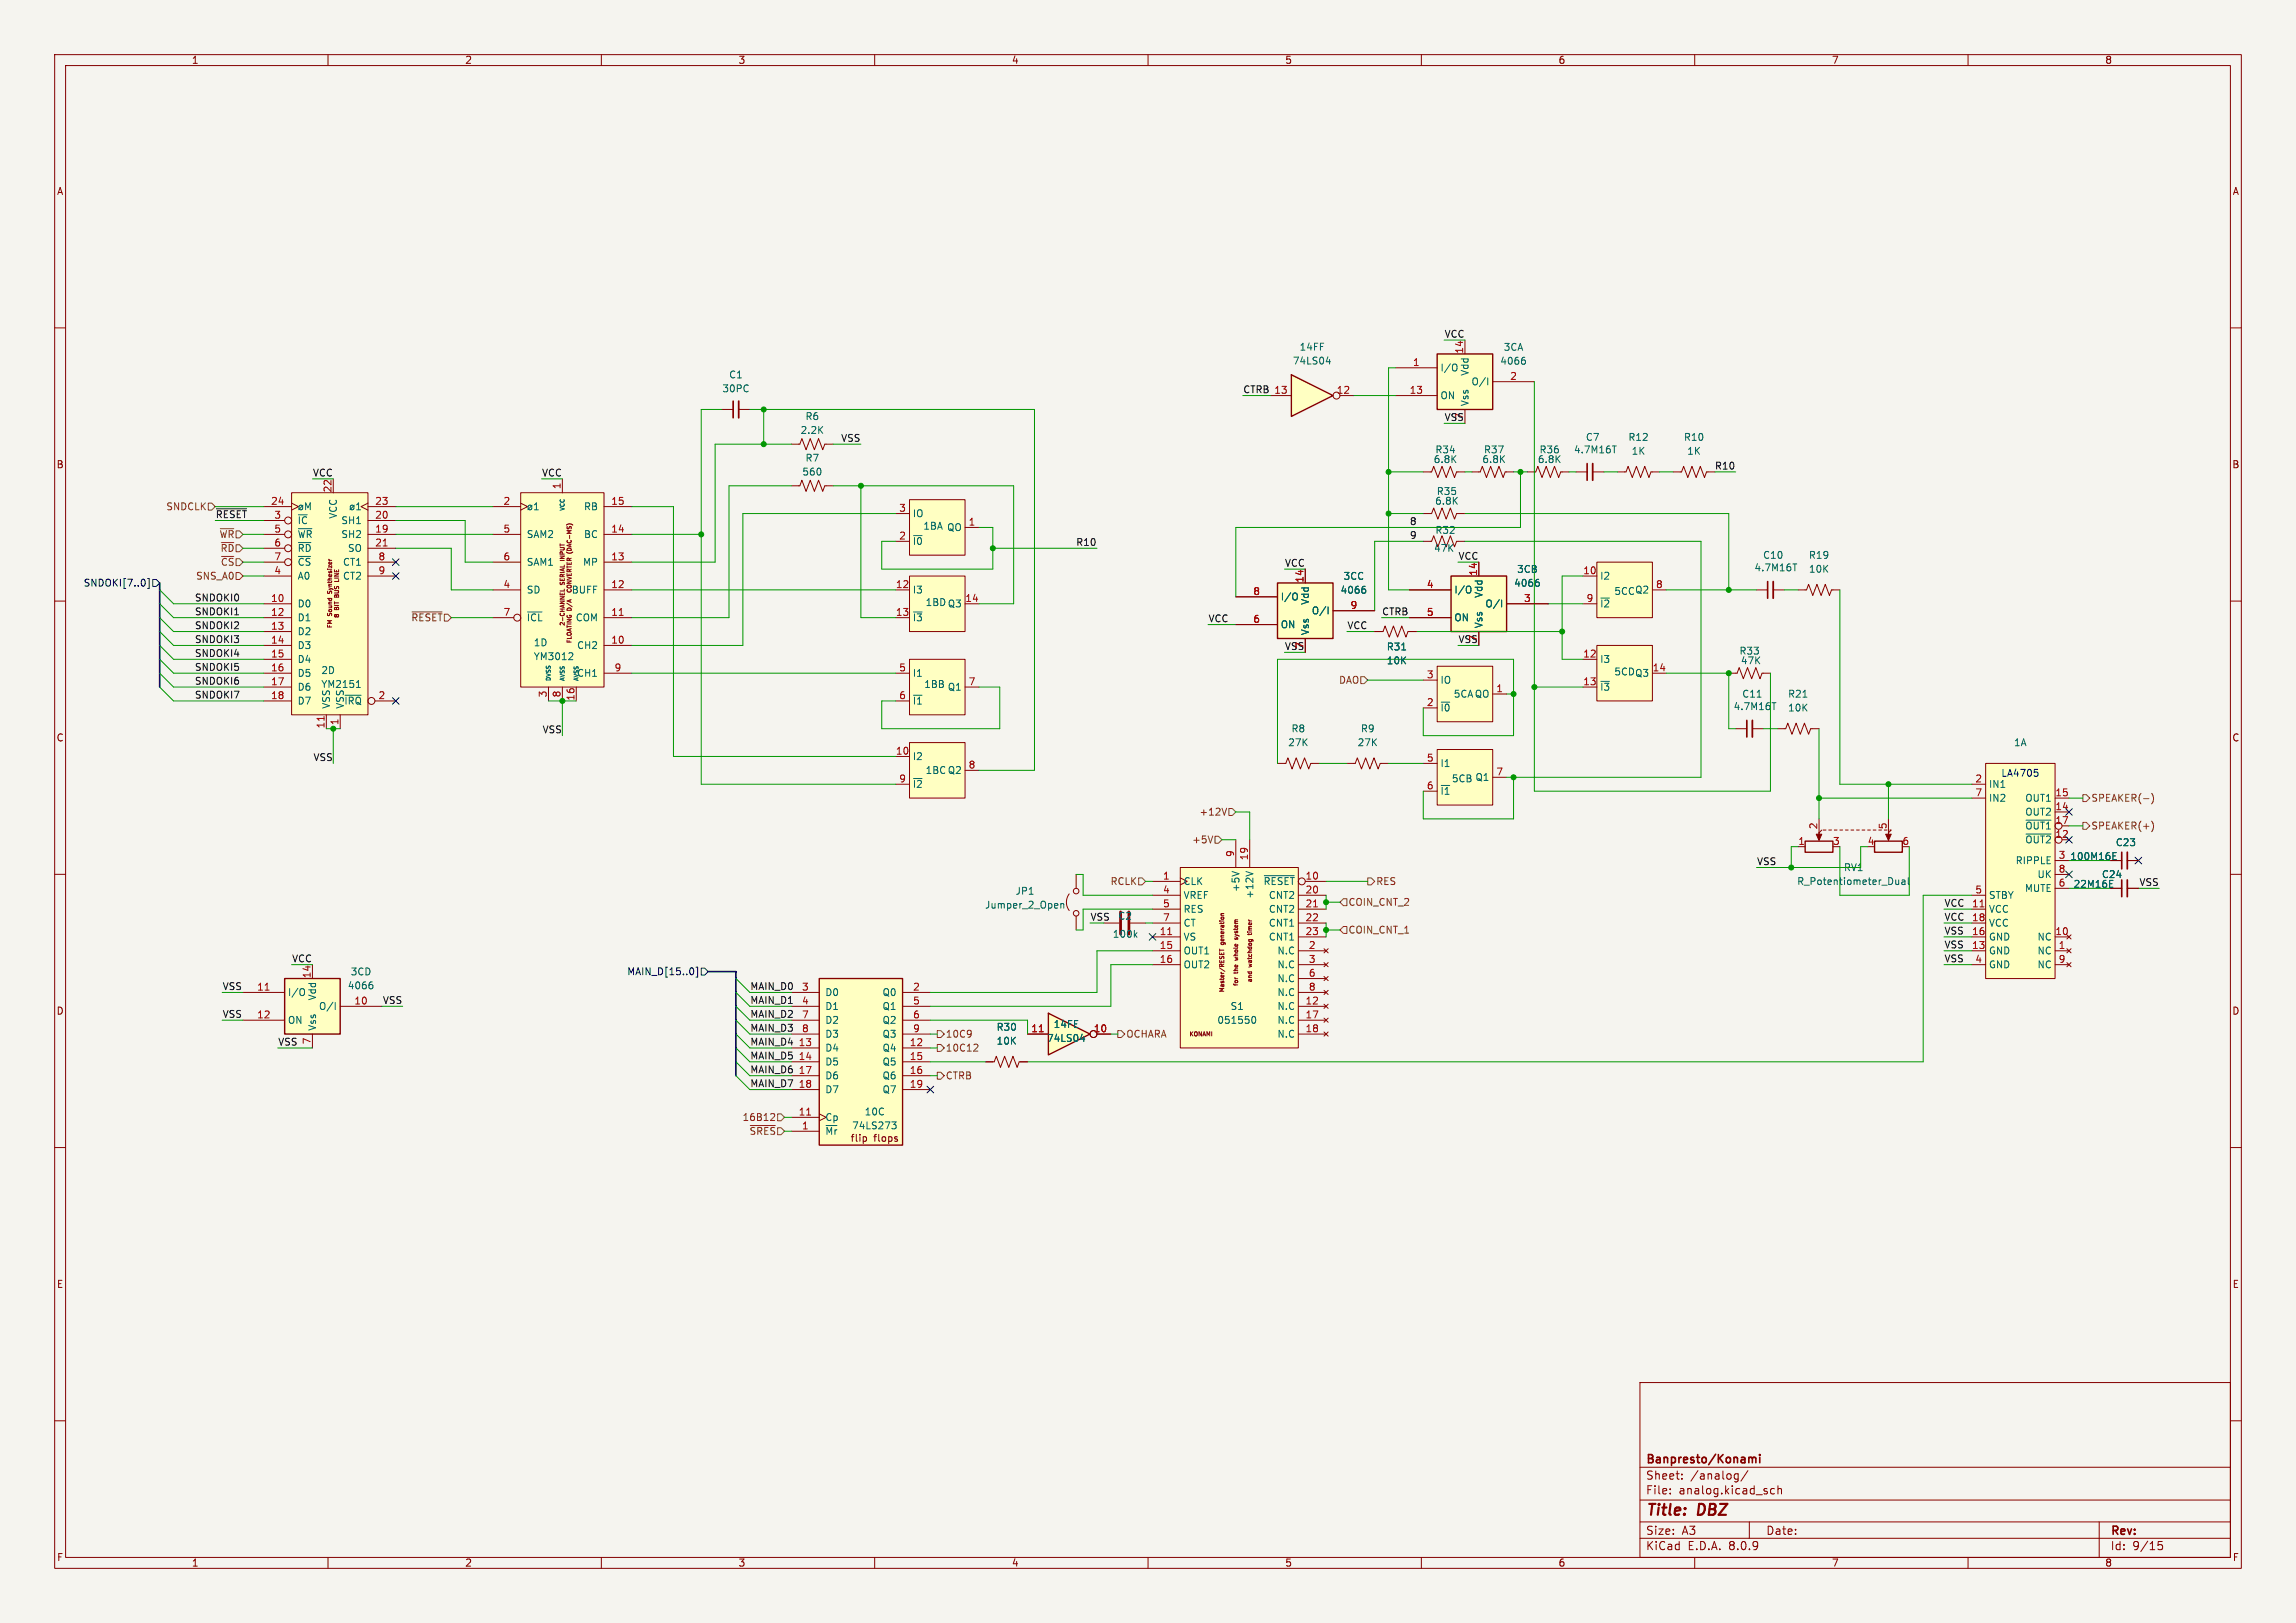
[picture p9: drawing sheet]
<svg xmlns="http://www.w3.org/2000/svg" width="420mm" height="297mm" viewBox="0 0 420 297" stroke-linecap="round" stroke-linejoin="round" font-family="sans-serif">
<defs><g id="words">
<g font-size="2.8" fill="#840000">
<text x="301" y="277.9">Title:</text>
<text x="310.6" y="277.9">DBZ</text>
</g>
<g font-size="2.1" fill="#840000">
<text x="301" y="268.2">Banpresto/Konami</text>
<text x="301" y="273.7">File:</text>
<text x="301" y="271">Sheet:</text>
<text x="307.1" y="273.7">analog.kicad_sch</text>
<text x="309.2" y="271">/analog/</text>
<text x="301" y="281.1">Size:</text>
<text x="307.6" y="281.1">A3</text>
<text x="323" y="281.1">Date:</text>
<text x="386" y="281.3">Rev:</text>
<text x="301" y="283.9">KiCad</text>
<text x="308.7" y="283.9">E.D.A.</text>
<text x="316.3" y="283.9">8.0.9</text>
<text x="386" y="283.9">Id:</text>
<text x="390.1" y="283.9">9/15</text>
</g>
<g font-size="1.8" fill="#840000">
<text x="35" y="11.9">1</text>
<text x="85" y="11.9">2</text>
<text x="135" y="11.9">3</text>
<text x="185" y="11.9">4</text>
<text x="235" y="11.9">5</text>
<text x="285" y="11.9">6</text>
<text x="335" y="11.9">7</text>
<text x="385" y="11.9">8</text>
<text x="10.3" y="35.9">A</text>
<text x="408.3" y="35.9">A</text>
<text x="10.3" y="85.9">B</text>
<text x="408.2" y="85.9">B</text>
<text x="10.3" y="135.9">C</text>
<text x="408.2" y="135.9">C</text>
<text x="10.3" y="185.9">D</text>
<text x="408.2" y="185.9">D</text>
<text x="155.5" y="209.2">flip</text>
<text x="159.8" y="209.2">flops</text>
<text x="10.3" y="235.9">E</text>
<text x="408.3" y="235.9">E</text>
<text x="10.3" y="285.9">F</text>
<text x="35" y="286.9">1</text>
<text x="85" y="286.9">2</text>
<text x="135" y="286.9">3</text>
<text x="185" y="286.9">4</text>
<text x="235" y="286.9">5</text>
<text x="285" y="286.9">6</text>
<text x="335" y="286.9">7</text>
<text x="385" y="286.9">8</text>
<text x="408.3" y="285.9">F</text>
</g>
<g font-size="1.8" fill="#006464">
<text x="237.6" y="64.4">14FF</text>
<text x="275" y="64.4">3CA</text>
<text x="132" y="72">30PC</text>
<text x="133.3" y="69.4">C1</text>
<text x="236.4" y="66.9">74LS04</text>
<text x="263.4" y="68.2">I/O</text>
<text x="268.8" y="68.9" transform="rotate(-90 268.8 68.9)">Vdd</text>
<text x="269.1" y="70.7">O/I</text>
<text x="274.3" y="66.9">4066</text>
<text x="147.2" y="77.1">R6</text>
<text x="263.4" y="73.3">ON</text>
<text x="268.8" y="74.4" transform="rotate(-90 268.8 74.4)">Vss</text>
<text x="146.3" y="79.6">2.2K</text>
<text x="262.5" y="83.2">R34</text>
<text x="271.4" y="83.2">R37</text>
<text x="281.5" y="83.2">R36</text>
<text x="287.8" y="83.2">4.7M16T</text>
<text x="290" y="80.9">C7</text>
<text x="297.8" y="80.9">R12</text>
<text x="298.4" y="83.4">1K</text>
<text x="307.9" y="80.9">R10</text>
<text x="308.5" y="83.4">1K</text>
<text x="146.7" y="87.2">560</text>
<text x="147.2" y="84.7">R7</text>
<text x="262.2" y="84.9">6.8K</text>
<text x="271.1" y="84.9">6.8K</text>
<text x="281.2" y="84.9">6.8K</text>
<text x="61.8" y="95" transform="rotate(-90 61.8 95)">VCC</text>
<text x="106.7" y="93.6">RB</text>
<text x="166.9" y="94.8">IO</text>
<text x="262.4" y="92.6">6.8K</text>
<text x="262.7" y="90.8">R35</text>
<text x="54.4" y="96.1">~{IC}</text>
<text x="54.4" y="98.7">~{WR}</text>
<text x="54.4" y="101.2">~{RD}</text>
<text x="62.3" y="98.7">SH2</text>
<text x="62.3" y="96.1">SH1</text>
<text x="63.6" y="101.2">SO</text>
<text x="96.3" y="98.7">SAM2</text>
<text x="106.7" y="98.7">BC</text>
<text x="166.9" y="99.9">~{I0}</text>
<text x="168.8" y="97.1">1BA QO</text>
<text x="262.2" y="101.2">47K</text>
<text x="262.5" y="97.9">R32</text>
<text x="54.4" y="106.3">A0</text>
<text x="54.4" y="103.7">~{CS}</text>
<text x="62.6" y="103.7">CT1</text>
<text x="62.6" y="106.3">CT2</text>
<text x="96.3" y="103.7">SAM1</text>
<text x="106.5" y="103.7">MP</text>
<text x="245.7" y="106.3">3CC</text>
<text x="276.9" y="107.6">4066</text>
<text x="277.4" y="105">3CB</text>
<text x="292.6" y="106.3">I2</text>
<text x="320.8" y="104.7">4.7M16T</text>
<text x="322.4" y="102.5">C10</text>
<text x="330.8" y="102.5">R19</text>
<text x="330.8" y="105">10K</text>
<text x="54.4" y="111.4">D0</text>
<text x="54.4" y="113.9">D1</text>
<text x="96.3" y="108.8">SD</text>
<text x="96.3" y="113.9">~{ICL}</text>
<text x="104.5" y="108.8">BUFF</text>
<text x="105.2" y="113.9">COM</text>
<text x="166.9" y="108.8">I3</text>
<text x="166.9" y="113.9">~{I3}</text>
<text x="169.2" y="111.1">1BD Q3</text>
<text x="234.2" y="110.1">I/O</text>
<text x="239.6" y="110.8" transform="rotate(-90 239.6 110.8)">Vdd</text>
<text x="239.9" y="112.6">O/I</text>
<text x="245.1" y="108.8">4066</text>
<text x="265.9" y="108.8">I/O</text>
<text x="265.9" y="113.9">ON</text>
<text x="271.4" y="109.5" transform="rotate(-90 271.4 109.5)">Vdd</text>
<text x="271.6" y="111.4">O/I</text>
<text x="292.6" y="111.4">~{I2}</text>
<text x="295.2" y="109.1">5CCQ2</text>
<text x="54.4" y="116.4">D2</text>
<text x="54.4" y="119">D3</text>
<text x="97.5" y="118.5">1D</text>
<text x="105.5" y="119">CH2</text>
<text x="234.2" y="115.2">ON</text>
<text x="239.6" y="116.3" transform="rotate(-90 239.6 116.3)">Vss</text>
<text x="253.6" y="119.2">R31</text>
<text x="271.4" y="115.1" transform="rotate(-90 271.4 115.1)">Vss</text>
<text x="318.1" y="120">R33</text>
<text x="54.4" y="121.5">D4</text>
<text x="54.4" y="124.1">D5</text>
<text x="58.7" y="123.5">2D</text>
<text x="97.5" y="121">YM3012</text>
<text x="105.5" y="124.1">CH1</text>
<text x="166.9" y="124.1">I1</text>
<text x="253.6" y="121.8">10K</text>
<text x="263.4" y="125.3">IO</text>
<text x="292.6" y="121.5">I3</text>
<text x="295.2" y="123.8">5CDQ3</text>
<text x="318.3" y="121.8">47K</text>
<text x="54.4" y="126.6">D6</text>
<text x="54.4" y="129.1">D7</text>
<text x="58.7" y="126.1">YM2151</text>
<text x="60.6" y="129.8" transform="rotate(-90 60.6 129.8)">VSS</text>
<text x="62.9" y="129.1">~{IRQ}</text>
<text x="63.1" y="129.8" transform="rotate(-90 63.1 129.8)">VSS</text>
<text x="166.9" y="129.1">~{I1}</text>
<text x="169" y="126.1">1BB</text>
<text x="173.3" y="126.6">Q1</text>
<text x="263.4" y="130.4">~{I0}</text>
<text x="265.8" y="127.9">5CA QO</text>
<text x="292.6" y="126.6">~{I3}</text>
<text x="317" y="130.1">4.7M16T</text>
<text x="318.6" y="127.9">C11</text>
<text x="327" y="127.9">R21</text>
<text x="327" y="130.4">10K</text>
<text x="235.5" y="136.8">27K</text>
<text x="236.1" y="134.2">R8</text>
<text x="248.2" y="136.8">27K</text>
<text x="248.8" y="134.2">R9</text>
<text x="368.3" y="136.8">1A</text>
<text x="166.9" y="139.3">I2</text>
<text x="169.2" y="141.8">1BC Q2</text>
<text x="263.4" y="140.6">I1</text>
<text x="265.5" y="143.4">5CB Q1</text>
<text x="166.9" y="144.4">~{I2}</text>
<text x="263.4" y="145.6">~{I1}</text>
<text x="363.7" y="144.4">IN1</text>
<text x="363.7" y="146.9">IN2</text>
<text x="370.4" y="149.5">OUT2</text>
<text x="370.4" y="146.9">OUT1</text>
<text x="370.4" y="154.5">~{OUT2}</text>
<text x="370.4" y="152">~{OUT1}</text>
<text x="386.9" y="155">C23</text>
<text x="337.2" y="159.6">RV1</text>
<text x="368.6" y="158.3">RIPPLE</text>
<text x="372.6" y="160.9">UK</text>
<text x="378.6" y="157.6">100M16E</text>
<text x="384.4" y="160.9">C24</text>
<text x="180.1" y="166.5">Jumper_2_Open</text>
<text x="185.7" y="163.9">JP1</text>
<text x="216.4" y="162.2">CLK</text>
<text x="216.4" y="164.7">VREF</text>
<text x="216.4" y="167.2">RES</text>
<text x="226.9" y="163.3" transform="rotate(-90 226.9 163.3)">+5V</text>
<text x="229.5" y="164.5" transform="rotate(-90 229.5 164.5)">+12V</text>
<text x="231" y="162.2">~{RESET}</text>
<text x="232" y="164.7">CNT2</text>
<text x="232" y="167.2">CNT2</text>
<text x="328.6" y="162.2">R_Potentiometer_Dual</text>
<text x="363.7" y="167.2">VCC</text>
<text x="363.7" y="164.7">STBY</text>
<text x="370.3" y="163.4">MUTE</text>
<text x="379.2" y="162.7">22M16E</text>
<text x="203.5" y="171.8">100k</text>
<text x="204.5" y="168.5">C2</text>
<text x="216.4" y="172.3">VS</text>
<text x="216.4" y="169.8">CT</text>
<text x="232" y="169.8">CNT1</text>
<text x="232" y="172.3">CNT1</text>
<text x="363.7" y="172.3">GND</text>
<text x="363.7" y="169.8">VCC</text>
<text x="372.6" y="172.3">NC</text>
<text x="64.1" y="178.7">3CD</text>
<text x="216.4" y="174.9">OUT1</text>
<text x="216.4" y="177.4">OUT2</text>
<text x="233.6" y="174.9">N.C</text>
<text x="233.6" y="177.4">N.C</text>
<text x="233.6" y="179.9">N.C</text>
<text x="363.7" y="174.9">GND</text>
<text x="363.7" y="177.4">GND</text>
<text x="372.6" y="174.9">NC</text>
<text x="372.6" y="177.4">NC</text>
<text x="52.6" y="182.5">I/O</text>
<text x="58" y="183.2" transform="rotate(-90 58 183.2)">Vdd</text>
<text x="58.3" y="185">O/I</text>
<text x="63.5" y="181.2">4066</text>
<text x="150.9" y="182.5">D0</text>
<text x="150.9" y="185">D1</text>
<text x="161.3" y="182.5">Q0</text>
<text x="161.3" y="185">Q1</text>
<text x="225" y="185">S1</text>
<text x="233.6" y="185">N.C</text>
<text x="233.6" y="182.5">N.C</text>
<text x="52.6" y="187.6">ON</text>
<text x="58" y="188.7" transform="rotate(-90 58 188.7)">Vss</text>
<text x="150.9" y="187.6">D2</text>
<text x="150.9" y="190.1">D3</text>
<text x="161.3" y="187.6">Q2</text>
<text x="161.3" y="190.1">Q3</text>
<text x="182.2" y="188.8">R30</text>
<text x="182.2" y="191.4">10K</text>
<text x="191.4" y="190.9">74LS04</text>
<text x="192.6" y="188.3">14FE</text>
<text x="222.6" y="187.6">051550</text>
<text x="233.6" y="187.6">N.C</text>
<text x="233.6" y="190.1">N.C</text>
<text x="150.9" y="192.6">D4</text>
<text x="150.9" y="195.2">D5</text>
<text x="150.9" y="197.7">D6</text>
<text x="161.3" y="192.6">Q4</text>
<text x="161.3" y="195.2">Q5</text>
<text x="161.3" y="197.7">Q6</text>
<text x="150.9" y="200.3">D7</text>
<text x="161.3" y="200.3">Q7</text>
<text x="150.9" y="207.9">~{Mr}</text>
<text x="150.9" y="205.3">Cp</text>
<text x="155.8" y="206.9">74LS273</text>
<text x="158.1" y="204.3">10C</text>
</g>
<g font-size="1.8" fill="#0f0f0f">
<text x="264.2" y="61.9">VCC</text>
<text x="227.3" y="72">CTRB 13</text>
<text x="264.2" y="77.1">VSS</text>
<text x="267.7" y="76.9" transform="rotate(-90 267.7 76.9)">7</text>
<text x="153.8" y="80.9">VSS</text>
<text x="57.1" y="87.3">VCC</text>
<text x="99.1" y="87.3">VCC</text>
<text x="313.6" y="86">R10</text>
<text x="39.4" y="94.9">~{RESET}</text>
<text x="196.8" y="100">R10</text>
<text x="257.8" y="98.7">9</text>
<text x="257.8" y="96.2">8</text>
<text x="234.9" y="103.8">VCC</text>
<text x="266.7" y="102.5">VCC</text>
<text x="35.6" y="110.1">SNDOKI0</text>
<text x="35.6" y="112.7">SNDOKI1</text>
<text x="221" y="114">VCC</text>
<text x="252.7" y="112.7">CTRB</text>
<text x="35.6" y="117.8">SNDOKI3</text>
<text x="35.6" y="115.2">SNDOKI2</text>
<text x="234.9" y="119">VSS</text>
<text x="246.4" y="115.2">VCC</text>
<text x="266.7" y="117.8">VSS</text>
<text x="35.6" y="120.3">SNDOKI4</text>
<text x="35.6" y="122.8">SNDOKI5</text>
<text x="35.6" y="125.4">SNDOKI6</text>
<text x="35.6" y="127.9">SNDOKI7</text>
<text x="99.2" y="134.3">VSS</text>
<text x="57.2" y="139.4">VSS</text>
<text x="321.3" y="158.4">VSS</text>
<text x="355.6" y="166">VCC</text>
<text x="391.3" y="162.2">VSS</text>
<text x="355.6" y="171.1">VSS</text>
<text x="355.6" y="173.6">VSS</text>
<text x="355.6" y="168.6">VCC</text>
<text x="53.3" y="176.2">VCC</text>
<text x="355.6" y="176.2">VSS</text>
<text x="40.6" y="181.3">VSS</text>
<text x="69.9" y="183.8">VSS</text>
<text x="137.2" y="181.3">MAIN_D0</text>
<text x="137.2" y="183.8">MAIN_D1</text>
<text x="40.6" y="186.3">VSS</text>
<text x="50.8" y="191.4">VSS</text>
<text x="137.2" y="188.9">MAIN_D3</text>
<text x="137.2" y="186.3">MAIN_D2</text>
<text x="137.2" y="191.4">MAIN_D4</text>
<text x="137.2" y="194">MAIN_D5</text>
<text x="137.2" y="196.5">MAIN_D6</text>
<text x="137.2" y="199">MAIN_D7</text>
</g>
<g font-size="1.8" fill="#a90000">
<text x="267.7" y="64.8" transform="rotate(-90 267.7 64.8)">14</text>
<text x="258.4" y="67.1">1</text>
<text x="276.2" y="69.6">2</text>
<text x="244.4" y="72.1">12</text>
<text x="257.8" y="72.1">13</text>
<text x="102.6" y="89.6" transform="rotate(-90 102.6 89.6)">1</text>
<text x="49.5" y="92.5">24</text>
<text x="50.1" y="95">3</text>
<text x="60.7" y="90.2" transform="rotate(-90 60.7 90.2)">22</text>
<text x="68.5" y="95">20</text>
<text x="68.5" y="92.5">23</text>
<text x="92" y="92.5">2</text>
<text x="111.7" y="92.5">15</text>
<text x="164.4" y="93.7">3</text>
<text x="50.1" y="97.5">5</text>
<text x="50.1" y="100.1">6</text>
<text x="68.5" y="97.5">19</text>
<text x="68.5" y="100.1">21</text>
<text x="92" y="97.5">5</text>
<text x="111.7" y="97.5">14</text>
<text x="164.4" y="98.8">2</text>
<text x="177.1" y="96.3">1</text>
<text x="50.1" y="105.2">4</text>
<text x="50.1" y="102.6">7</text>
<text x="69.1" y="102.6">8</text>
<text x="69.1" y="105.2">9</text>
<text x="92" y="107.7">4</text>
<text x="92" y="102.6">6</text>
<text x="111.7" y="107.7">12</text>
<text x="111.7" y="102.6">13</text>
<text x="163.8" y="107.7">12</text>
<text x="238.5" y="106.7" transform="rotate(-90 238.5 106.7)">14</text>
<text x="260.9" y="107.7">4</text>
<text x="270.3" y="105.5" transform="rotate(-90 270.3 105.5)">14</text>
<text x="289.5" y="105.2">10</text>
<text x="302.8" y="107.7">8</text>
<text x="49.5" y="110.2">10</text>
<text x="49.5" y="112.8">12</text>
<text x="92" y="112.8">7</text>
<text x="111.7" y="112.8">11</text>
<text x="163.8" y="112.8">13</text>
<text x="176.5" y="110.2">14</text>
<text x="229.2" y="109">8</text>
<text x="246.9" y="111.5">9</text>
<text x="260.9" y="112.8">5</text>
<text x="278.7" y="110.2">3</text>
<text x="290.1" y="110.2">9</text>
<text x="49.5" y="115.3">13</text>
<text x="49.5" y="117.9">14</text>
<text x="111.7" y="117.9">10</text>
<text x="229.2" y="114">6</text>
<text x="238.5" y="118.8" transform="rotate(-90 238.5 118.8)">7</text>
<text x="270.3" y="117.5" transform="rotate(-90 270.3 117.5)">7</text>
<text x="49.5" y="120.4">15</text>
<text x="49.5" y="122.9">16</text>
<text x="49.5" y="125.5">17</text>
<text x="112.3" y="122.9">9</text>
<text x="164.4" y="122.9">5</text>
<text x="177.1" y="125.5">7</text>
<text x="260.9" y="124.2">3</text>
<text x="289.5" y="120.4">12</text>
<text x="289.5" y="125.5">13</text>
<text x="302.2" y="122.9">14</text>
<text x="49.5" y="128">18</text>
<text x="69.1" y="128">2</text>
<text x="100.1" y="127.7" transform="rotate(-90 100.1 127.7)">3</text>
<text x="102.6" y="127.7" transform="rotate(-90 102.6 127.7)">8</text>
<text x="105.2" y="128.3" transform="rotate(-90 105.2 128.3)">16</text>
<text x="164.4" y="128">6</text>
<text x="260.9" y="129.3">2</text>
<text x="273.6" y="126.7">1</text>
<text x="59.4" y="133.4" transform="rotate(-90 59.4 133.4)">11</text>
<text x="62" y="132.8" transform="rotate(-90 62 132.8)">1</text>
<text x="163.8" y="138.2">10</text>
<text x="164.4" y="143.3">9</text>
<text x="177.1" y="140.7">8</text>
<text x="260.9" y="139.4">5</text>
<text x="273.6" y="142">7</text>
<text x="361.2" y="143.3">2</text>
<text x="260.9" y="144.5">6</text>
<text x="361.2" y="145.8">7</text>
<text x="375.9" y="148.3">14</text>
<text x="375.9" y="145.8">15</text>
<text x="328.9" y="154.7">1</text>
<text x="332.5" y="151.8" transform="rotate(-90 332.5 151.8)">2</text>
<text x="335.2" y="154.7">3</text>
<text x="341.6" y="154.7">4</text>
<text x="345.2" y="151.8" transform="rotate(-90 345.2 151.8)">5</text>
<text x="347.9" y="154.7">6</text>
<text x="375.9" y="153.4">12</text>
<text x="375.9" y="150.9">17</text>
<text x="212.7" y="161">1</text>
<text x="225.8" y="156.9" transform="rotate(-90 225.8 156.9)">9</text>
<text x="228.3" y="157.5" transform="rotate(-90 228.3 157.5)">19</text>
<text x="238.7" y="161">10</text>
<text x="376.5" y="157.2">3</text>
<text x="376.5" y="159.8">8</text>
<text x="212.7" y="163.6">4</text>
<text x="212.7" y="166.1">5</text>
<text x="238.7" y="163.6">20</text>
<text x="238.7" y="166.1">21</text>
<text x="360.6" y="166.1">11</text>
<text x="361.2" y="163.6">5</text>
<text x="376.5" y="162.3">6</text>
<text x="212" y="171.2">11</text>
<text x="212" y="173.7">15</text>
<text x="212.7" y="168.7">7</text>
<text x="238.7" y="168.7">22</text>
<text x="238.7" y="171.2">23</text>
<text x="239.3" y="173.7">2</text>
<text x="360.6" y="173.7">13</text>
<text x="360.6" y="171.2">16</text>
<text x="360.6" y="168.7">18</text>
<text x="375.9" y="171.2">10</text>
<text x="376.5" y="173.7">1</text>
<text x="56.9" y="179.1" transform="rotate(-90 56.9 179.1)">14</text>
<text x="212" y="176.3">16</text>
<text x="239.3" y="176.3">3</text>
<text x="239.3" y="178.8">6</text>
<text x="361.2" y="176.3">4</text>
<text x="376.5" y="176.3">9</text>
<text x="46.9" y="181.4">11</text>
<text x="64.7" y="183.9">10</text>
<text x="146.6" y="181.4">3</text>
<text x="146.6" y="183.9">4</text>
<text x="166.9" y="181.4">2</text>
<text x="166.9" y="183.9">5</text>
<text x="238.7" y="183.9">12</text>
<text x="239.3" y="181.4">8</text>
<text x="46.9" y="186.4">12</text>
<text x="56.9" y="191.2" transform="rotate(-90 56.9 191.2)">7</text>
<text x="146" y="191.5">13</text>
<text x="146.6" y="186.4">7</text>
<text x="146.6" y="189">8</text>
<text x="166.3" y="191.5">12</text>
<text x="166.9" y="186.4">6</text>
<text x="166.9" y="189">9</text>
<text x="188.6" y="189">11</text>
<text x="200" y="189">10</text>
<text x="238.7" y="186.4">17</text>
<text x="238.7" y="189">18</text>
<text x="146" y="194.1">14</text>
<text x="146" y="196.6">17</text>
<text x="166.3" y="194.1">15</text>
<text x="166.3" y="196.6">16</text>
<text x="146" y="199.1">18</text>
<text x="166.3" y="199.1">19</text>
<text x="146" y="204.2">11</text>
<text x="146.6" y="206.8">1</text>
</g>
<g font-size="1.8" fill="#725600">
<text x="30.3" y="93.6">SNDCLK</text>
<text x="40.1" y="98.7">~{WR}</text>
<text x="40.2" y="101.2">~{RD}</text>
<text x="35.8" y="106.3">SNS_A0</text>
<text x="40.3" y="103.7">~{CS}</text>
<text x="75.1" y="113.9">~{RESET}</text>
<text x="244.8" y="125.3">DAO</text>
<text x="219.3" y="149.5">+12V</text>
<text x="382.5" y="146.9">SPEAKER(-)</text>
<text x="218" y="154.5">+5V</text>
<text x="382.5" y="152">SPEAKER(+)</text>
<text x="203" y="162.2">RCLK</text>
<text x="246.6" y="166">COIN_CNT_2</text>
<text x="251.7" y="162.2">RES</text>
<text x="246.6" y="171">COIN_CNT_1</text>
<text x="172.9" y="190.1">10C9</text>
<text x="205.9" y="190.1">OCHARA</text>
<text x="172.9" y="192.6">10C12</text>
<text x="172.9" y="197.7">CTRB</text>
<text x="135.7" y="205.3">16B12</text>
<text x="137" y="207.9">~{SRES}</text>
</g>
<g font-size="1.8" fill="#000084">
<text x="15.2" y="107.5">SNDOKI[7..0]</text>
<text x="114.6" y="178.7">MAIN_D[15..0]</text>
</g>
<text font-size="1.8" fill="#0000c2" x="366" y="142.3">LA4705</text>
<text font-size="1.8" fill="#009600" x="199.4" y="168.6">VSS</text>
<g font-size="1.1" fill="#006464">
<text x="103.5" y="93.7" transform="rotate(-90 103.5 93.7)">VCC</text>
<text x="100.9" y="124.7" transform="rotate(-90 100.9 124.7)">DVSS</text>
<text x="103.5" y="124.7" transform="rotate(-90 103.5 124.7)">AVSS</text>
<text x="106" y="124.7" transform="rotate(-90 106 124.7)">AVSS</text>
</g>
<g font-size="1.1" fill="#840000">
<text x="62.1" y="106.3" transform="rotate(-90 62.1 106.3)">LINE</text>
<text x="103.4" y="107.1" transform="rotate(-90 103.4 107.1)">SERIAL</text>
<text x="103.4" y="102.5" transform="rotate(-90 103.4 102.5)">INPUT</text>
<text x="60.8" y="108.5" transform="rotate(-90 60.8 108.5)">Synthesizer</text>
<text x="62.1" y="113.1" transform="rotate(-90 62.1 113.1)">8</text>
<text x="62.1" y="111.7" transform="rotate(-90 62.1 111.7)">BIT</text>
<text x="62.1" y="109.3" transform="rotate(-90 62.1 109.3)">BUS</text>
<text x="104.7" y="108.2" transform="rotate(-90 104.7 108.2)">CONVERTER (DAC-MS)</text>
<text x="60.8" y="115" transform="rotate(-90 60.8 115)">FM Sound</text>
<text x="103.4" y="114.6" transform="rotate(-90 103.4 114.6)">2-CHANNEL</text>
<text x="104.7" y="117.7" transform="rotate(-90 104.7 117.7)">FLOATING D/A</text>
<text x="224" y="172.9" transform="rotate(-90 224 172.9)">generation</text>
<text x="226.6" y="171.7" transform="rotate(-90 226.6 171.7)">system</text>
<text x="229.1" y="171" transform="rotate(-90 229.1 171)">timer</text>
<text x="226.6" y="178.2" transform="rotate(-90 226.6 178.2)">the</text>
<text x="226.6" y="175.7" transform="rotate(-90 226.6 175.7)">whole</text>
<text x="229.1" y="179.8" transform="rotate(-90 229.1 179.8)">and</text>
<text x="229.1" y="177" transform="rotate(-90 229.1 177)">watchdog</text>
<text x="224" y="181.6" transform="rotate(-90 224 181.6)">Master/RESET</text>
<text x="226.6" y="180.5" transform="rotate(-90 226.6 180.5)">for</text>
<text x="217.5" y="189.8">KONAMI</text>
</g>
</g></defs>
<path d="M0 0h420v297h-420z" fill="#f5f4ef" stroke="#f5f4ef" stroke-width=".18"/>
<g fill="none" stroke="#840000" stroke-width=".18">
<path d="M10 10h400v277h-400zM12 12h396v273h-396zM60 10v2M110 10v2M160 10v2M210 10v2M260 10v2M310 10v2M360 10v2M10 60h2M408 60h2M10 110h2"/>
<path d="M408 110h2M10 160h2M408 160h2M10 210h2M408 210h2M300 253h108v32h-108zM10 260h2M300 278.5h108M300 274.5h108M300 268.5h108M305.5 273.2v.2M305.5 272.5v.1"/>
<path d="M307.7 270.5v.2M307.7 269.8v.1M317.4 270.6h.5M317.4 269.8h.5M317.9 269.7v1.2l-.2 .3-.4-.1M319.7 269.1l-1.3 1.9M320 278.5v3M324.6 272.5l-.4-.1-.3 .3v.4l.1 .2h.6M325.2 272.5l.2-.1 .4 .1 .1 .9M325.2 271.9v1.5M384 278.5v6.5M408 260h2"/>
<path d="M60 285v2M110 285v2M160 285v2M210 285v2M260 285v2M300 281.5h108M310 285v2M360 285v2M395.5 282.1h-.7l-.1 .7 .2-.1h.5l.2 .2-.1 .5-.2 .2-.6-.2"/>
</g>
<path d="M320.1 266.7h.2l.2 .2M320.5 266.9l.3-.2 .3 .1 .1 .9M320.5 266.9v.8M321.9 266.2v.1M321.9 266.7v1" fill="none" stroke="#840000" stroke-width=".3"/>
<path d="M262.9 137.2h10.1v10.1h-10.1z" fill="#ffffc2"/>
<path d="M260.3 94h1.6l.4-1 .7 2 .8-2 .7 2 .8-2 .8 2 .3-1h1.6M260.3 99.1h1.6l.4-1.1 .7 2.1 .8-2.1 .7 2.1 .8-2.1 .8 2.1 .3-1h1.6M260.3 139.7h2.6M262.9 137.2h10.1v10.1h-10.1zM260.3 144.8h2.6M273 142.2h2.6M201.9 168.9h2.8M206.8 168.9h2.7" fill="none" stroke="#840000" stroke-width=".18"/>
<path d="M263.6 143.7h1.6M207.6 171l.4 .5M208 170.7l-.5 .5" fill="none" stroke="#006464" stroke-width=".18"/>
<path d="M205 166.9v4M206.5 166.9v4" fill="none" stroke="#840000" stroke-width=".51"/>
<path d="M236.2 68.6l7.6 3.8-7.6 3.8z" fill="#ffffc2"/>
<path d="M236.2 68.6l7.6 3.8-7.6 3.8z" fill="none" stroke="#840000" stroke-width=".25"/>
<g fill="none" stroke="#840000" stroke-width=".18">
<path d="M132.1 74.9h2M135.1 74.9h2.1M232.4 72.4h3.8M245.1 72.4h2.5M144.8 81.3h1.5l.4-1 .7 2 .8-2 .8 2 .7-2 .8 2 .4-1h1.5M233.7 139.7h1.5l.4-1 .7 2 .8-2 .8 2 .7-2 .8 2 .4-1h1.5M246.4 139.7h1.5l.4-1 .7 2 .8-2 .8 2 .7-2 .8 2 .4-1h1.5"/>
<circle cx="244.5" cy="72.4" r=".63"/>
</g>
<path d="M242.6 66.2h.8M243.2 65.8v.8" fill="none" stroke="#006464" stroke-width=".18"/>
<path d="M135.1 73.4v3.1" fill="none" stroke="#840000" stroke-width=".33"/>
<path d="M134.1 73.4v3.1" fill="none" stroke="#840000" stroke-width=".3"/>
<path d="M166.4 105.4h10.1v10.2h-10.1z" fill="#ffffc2"/>
<path d="M163.8 108h2.6M163.8 113h2.6M166.4 105.4h10.1v10.2h-10.1zM176.5 110.5h2.6" fill="none" stroke="#840000" stroke-width=".18"/>
<path d="M167.1 112h1.6" fill="none" stroke="#006464" stroke-width=".18"/>
<path d="M166.4 91.4h10.1v10.2h-10.1z" fill="#ffffc2"/>
<path d="M144.8 88.9h1.5l.4-1 .7 2 .8-2 .8 2 .7-2 .8 2 .4-1h1.5M163.8 99.1h2.6M163.8 94h2.6M166.4 91.4h10.1v10.2h-10.1zM176.5 96.5h2.6" fill="none" stroke="#840000" stroke-width=".18"/>
<path d="M167.1 98h1.6" fill="none" stroke="#006464" stroke-width=".18"/>
<path d="M262.9 64.8h10.1v10.1h-10.1z" fill="#ffffc2"/>
<path d="M262.9 64.8h10.1v10.1h-10.1z" fill="none" stroke="#840000" stroke-width=".25"/>
<path d="M255.3 67.3h7.6M255.3 72.4h7.6M268 62.2v2.6M268 74.9v2.6M273 69.9h7.7M260.3 86.4h1.6l.4-1.1 .7 2.1 .8-2.1 .7 2.1 .8-2.1 .8 2.1 .3-1h1.6M269.2 86.4h1.6l.3-1.1 .8 2.1 .8-2.1 .7 2.1 .8-2.1 .8 2.1 .3-1h1.6M279.4 86.4h1.5l.4-1.1 .8 2.1 .7-2.1 .8 2.1 .8-2.1 .7 2.1 .4-1h1.5M180.3 194.3h1.6l.3-1 .8 2 .8-2 .7 2 .8-2 .8 2 .3-1h1.6" fill="none" stroke="#840000" stroke-width=".18"/>
<path d="M266.2 66.6l.1 .1a.81 .81 0 0 1-.1 1.2M272.1 69.2v1.2M278.7 65.4h.2M278.8 65.9l.2 .2v.3l-.2 .3" fill="none" stroke="#006464" stroke-width=".18"/>
<path d="M166.4 120.7h10.1v10.1h-10.1z" fill="#ffffc2"/>
<path d="M163.8 123.2h2.6M163.8 128.3h2.6M166.4 120.7h10.1v10.1h-10.1zM176.5 125.7h2.6" fill="none" stroke="#840000" stroke-width=".18"/>
<path d="M167.1 127.2h1.6" fill="none" stroke="#006464" stroke-width=".18"/>
<path d="M166.4 135.9h10.1v10.2h-10.1z" fill="#ffffc2"/>
<path d="M163.8 138.4h2.6M166.4 135.9h10.1v10.2h-10.1zM163.8 143.5h2.6M176.5 141h2.6" fill="none" stroke="#840000" stroke-width=".18"/>
<path d="M167.1 142.5h1.6" fill="none" stroke="#006464" stroke-width=".18"/>
<path d="M262.9 121.9h10.1v10.2h-10.1z" fill="#ffffc2"/>
<path d="M260.3 129.5h2.6M260.3 124.5h2.6M262.9 121.9h10.1v10.2h-10.1zM273 127h2.6" fill="none" stroke="#840000" stroke-width=".18"/>
<path d="M263.6 128.5h1.6" fill="none" stroke="#006464" stroke-width=".18"/>
<path d="M191.8 185.4l7.6 3.8-7.6 3.8z" fill="#ffffc2"/>
<path d="M191.8 185.4l7.6 3.8-7.6 3.8z" fill="none" stroke="#840000" stroke-width=".25"/>
<g fill="none" stroke="#840000" stroke-width=".18">
<path d="M188 189.2h3.8M200.7 189.2h2.5"/>
<circle cx="200" cy="189.2" r=".63"/>
</g>
<path d="M190.1 188.8h.7" fill="none" stroke="#a90000" stroke-width=".18"/>
<path d="M197.6 190.1h.8M198.2 189.7v.9" fill="none" stroke="#006464" stroke-width=".18"/>
<path d="M215.9 158.8h21.6v33h-21.6z" fill="#ffffc2"/>
<g fill="none" stroke="#840000" stroke-width=".18">
<path d="M306.1 86.4h1.5l.4-1.1 .7 2.1 .8-2.1 .8 2.1 .7-2.1 .8 2.1 .4-1h1.5M321.3 108h2M324.4 108h2M328.9 108h1.6l.3-1.1 .8 2.1 .8-2.1 .7 2.1 .8-2.1 .7 2.1 .4-1h1.5M316.2 123.2h1.6l.3-1 .8 2 .8-2 .7 2 .8-2 .7 2 .4-1h1.5M317.5 133.4h2M320.5 133.4h2.1M325.1 133.4h1.5l.4-1.1 .8 2.1 .7-2.1 .8 2.1 .8-2.1 .7 2.1 .4-1h1.5M215.9 158.8h21.6v33h-21.6zM226.1 153.7v5.1M228.6 153.7v5.1M328.9 154.9h1.3"/>
<path d="M332.7 149.9v3.5M333.2 151.9l-.5 .5M333.5 151.9h.5M334.5 151.9h.5M335.5 151.9h.5M336.5 151.9h.6M337.6 151.9h.5M338.6 151.9h.5M339.6 151.9h.5M340.6 151.9h.5M341.6 151.9h.5M342.6 151.9h.6"/>
<path d="M345.4 149.9v3.5M345.7 151.9h.2l-.5 .5M195.6 163.6a2.54 2.54 0 0 0 0 3M196.8 160v2.6M196.8 167.6v2.6M210.8 161.3h5.1M210.8 171.5h5.1M210.8 174h5.1M210.8 176.5h5.1M210.8 163.8h5.1M210.8 166.4h5.1M210.8 168.9h5.1"/>
<path d="M223.1 173.7v.4M223.1 173.9h.8M223.4 167.5h.5M223.9 167.2h-.5v.3M228.4 171.9h.7l.1 .3M228.5 171.9v.3M228.9 171.9v.3M237.5 171.5h5.1M237.5 174h5.1M237.5 176.5h5.1M237.5 163.8h5.1M237.5 166.4h5.1"/>
<path d="M237.5 168.9h5.1M237.5 179.1h5.1M238.8 161.3h3.8M242.2 173.6l.8 .8M242.2 176.1l.8 .8M242.2 178.7l.8 .8M243 173.6l-.8 .8M243 176.1l-.8 .8M243 178.7l-.8 .8M237.5 184.2h5.1M237.5 186.7h5.1M237.5 189.2h5.1"/>
<path d="M237.5 181.6h5.1M242.2 183.8l.8 .7M242.2 186.3l.8 .8M242.2 188.8l.8 .8M242.2 181.2l.8 .8M243 183.8l-.8 .7M243 186.3l-.8 .8M243 188.8l-.8 .8M243 181.2l-.8 .8"/>
<circle cx="196.9" cy="167.1" r=".51"/>
<circle cx="196.9" cy="163.1" r=".51"/>
</g>
<g fill="none" stroke="#006464" stroke-width=".18">
<path d="M328 103.2h.7M321.4 127.6h.8M324.1 128.6h.8M329.8 127.6h.7M225.4 159.5l1.2 .4M227.9 159.5l1.3 .4M194 165.3v.9M194 165.5l.2-.2 .3 .1 .1 .8M231.3 160.2h5.5M347.3 161v.9M347.3 161.7l-.3 .2M347.9 161.1h.5l.1 .8"/>
<path d="M348.5 161.3l-.5 .1-.1 .2 .1 .3 .5-.1M349.1 160.6v1.1l.1 .2M229 186.2l.3-.2a.68 .68 0 0 1 .4 .6 .68 .68 0 0 1-.4 .7l-.3-.3"/>
</g>
<path d="M213.6 171h.7M240.3 166h.7" fill="none" stroke="#a90000" stroke-width=".18"/>
<path d="M330.2 153.9h5.1v2.1h-5.1zM342.9 153.9h5.1v2.1h-5.1z" fill="none" stroke="#840000" stroke-width=".25"/>
<g fill="#840000" stroke="#840000" stroke-width=".18">
<path d="M332.2 152.7h1l-.5 1.1z"/>
<path d="M344.9 152.7h1l-.5 1.1z"/>
</g>
<path d="M324.4 106.4v3.1M320.5 131.8v3.1" fill="none" stroke="#840000" stroke-width=".33"/>
<path d="M323.3 106.4v3.1M319.5 131.8v3.1" fill="none" stroke="#840000" stroke-width=".3"/>
<path d="M53.3 90.2h14v40.6h-14z" fill="#ffffc2"/>
<g fill="none" stroke="#840000" stroke-width=".18">
<path d="M48.3 97.8h3.8M48.3 95.3h3.8M48.3 92.7h5M53.3 90.2h14v40.6h-14zM53.3 92.1l1.3 .6-1.3 .6M61 87.6v2.6M67.3 92.1l-1.3 .6 1.3 .6M67.3 97.8h5.1M67.3 95.3h5.1M67.3 92.7h5.1M48.3 110.5h5M48.3 113h5"/>
<path d="M48.3 115.6h5M48.3 118.1h5M48.3 100.3h3.8M48.3 105.4h5M48.3 102.9h3.8M60.2 102.5h.5M60.2 102.3l.1 .2M67.3 100.3h5.1M67.3 105.4h5.1M67.3 102.9h5.1M48.3 120.7h5M48.3 123.2h5"/>
<path d="M48.3 125.7h5M48.3 128.3h5M59.7 130.8v2.6M62.2 130.8v2.6M68.6 128.3h3.8"/>
<circle cx="52.7" cy="97.8" r=".63"/>
<circle cx="52.7" cy="95.2" r=".63"/>
<circle cx="52.7" cy="102.9" r=".63"/>
<circle cx="52.7" cy="100.3" r=".63"/>
</g>
<path d="M70.1 99.9h.7M59.3 131.1v.7" fill="none" stroke="#a90000" stroke-width=".18"/>
<path d="M54.8 92.6l.1-.2 .4 .2 .1 .4-.2 .2-.3 .1-.1-.1zM55.4 92.4l-.8 .9M55.9 93.3v-1.3l.4 .9 .5-.9v1.3M64.1 92.6l.2-.2 .4 .2v.4l-.1 .2-.3 .1-.2-.1zM64.8 92.4l-.8 .9M65.2 93.3h.8M65.2 92.4l.4-.4v1.3M63.1 127.2h3M65.2 125.8h.7M65.4 124.7l.2-.2v1.3" fill="none" stroke="#006464" stroke-width=".18"/>
<path d="M95.2 90.2h15.3v35.5h-15.3z" fill="#ffffc2"/>
<g fill="none" stroke="#840000" stroke-width=".18">
<path d="M90.2 97.8h5M90.2 92.7h5M95.2 90.2h15.3v35.5h-15.3zM95.2 92.1l1.3 .6-1.3 .6M102.9 87.6v2.6M110.5 97.8h5.1M110.5 92.7h5.1M288.3 86.4h2M291.3 86.4h2.1M90.2 113h3.8M90.2 108h5M90.2 102.9h5"/>
<path d="M103.2 107.8v.3h-.7M110.5 118.1h5.1M110.5 113h5.1M110.5 108h5.1M110.5 102.9h5.1M100.3 125.7v2.6M102.9 125.7v2.6M105.4 125.7v2.6M110.5 123.2h5.1"/>
<circle cx="94.6" cy="113" r=".63"/>
</g>
<path d="M113.3 112.6h.7" fill="none" stroke="#a90000" stroke-width=".18"/>
<path d="M96.7 92.6l.1-.2 .4 .2 .1 .4-.1 .2-.4 .1-.1-.1zM97.3 92.4l-.8 .9M97.8 93.3h.7M97.8 92.4l.3-.4v1.3M294.9 81.6h.8M104.7 119.5l.1 .2-.1 .3-.7 .7h.8" fill="none" stroke="#006464" stroke-width=".18"/>
<path d="M291.3 84.8v3.1" fill="none" stroke="#840000" stroke-width=".33"/>
<path d="M290.3 84.8v3.1" fill="none" stroke="#840000" stroke-width=".3"/>
<path d="M363.2 139.7h12.7v39.4h-12.7z" fill="#ffffc2"/>
<g fill="none" stroke="#840000" stroke-width=".18">
<path d="M363.2 139.7h12.7v39.4h-12.7zM360.7 146.1h2.5M360.7 143.5h2.5M375.9 148.6h2.6M375.9 146.1h2.6M375.9 157.5h2.6M377.2 153.7h1.3M377.2 151.1h1.3M360.7 174h2.5M360.7 171.5h2.5M360.7 166.4h2.5M360.7 168.9h2.5"/>
<path d="M360.7 176.5h2.5M360.7 163.8h2.5M375.9 174h2.6M375.9 171.5h2.6M375.9 176.5h2.6M375.9 162.6h2.6M375.9 160h2.6M378.1 173.6l.7 .8M378.1 171.1l.7 .7M378.1 176.1l.7 .8M378.8 173.6l-.7 .8M378.8 171.1l-.7 .7"/>
<path d="M378.8 176.1l-.7 .8"/>
</g>
<path d="M362.2 166h.7" fill="none" stroke="#a90000" stroke-width=".18"/>
<path d="M370.6 152.6h4.6M370.6 150.1h4.6" fill="none" stroke="#006464" stroke-width=".18"/>
<path d="M233.7 106.7h10.1v10.1h-10.1z" fill="#ffffc2"/>
<path d="M233.7 106.7h10.1v10.1h-10.1z" fill="none" stroke="#840000" stroke-width=".25"/>
<path d="M226.1 114.3h7.6M226.1 109.2h7.6M238.8 104.1v2.6M238.8 116.8v2.6M243.8 111.8h7.7" fill="none" stroke="#840000" stroke-width=".18"/>
<path d="M237 108.5l.1 .1a.81 .81 0 0 1-.1 1.2M242.9 111.1v1.2M249.5 107.3h.2M249.6 107.8l.2 .2v.3l-.2 .3" fill="none" stroke="#006464" stroke-width=".18"/>
<path d="M265.4 105.4h10.2v10.2h-10.2z" fill="#ffffc2"/>
<path d="M265.4 105.4h10.2v10.2h-10.2z" fill="none" stroke="#840000" stroke-width=".25"/>
<path d="M257.8 108h7.6M257.8 113h7.6M270.5 102.9v2.5M270.5 115.6v2.5M275.6 110.5h7.6" fill="none" stroke="#840000" stroke-width=".18"/>
<path d="M268.8 107.3h.1a.81 .81 0 0 1-.1 1.2M274.7 109.8v1.3M281.2 106h.3M281.3 106.5l.3 .2v.3l-.3 .3" fill="none" stroke="#006464" stroke-width=".18"/>
<path d="M52.1 179.1h10.1v10.1h-10.1z" fill="#ffffc2"/>
<path d="M52.1 179.1h10.1v10.1h-10.1z" fill="none" stroke="#840000" stroke-width=".25"/>
<path d="M251.5 115.6h1.5l.4-1 .7 2 .8-2 .8 2 .7-2 .8 2 .4-1h1.5M57.1 176.5v2.6M44.4 181.6h7.7M44.4 186.7h7.7M57.1 189.2v2.6M62.2 184.2h7.6" fill="none" stroke="#840000" stroke-width=".18"/>
<path d="M256.4 118.9h.7M67.9 179.7h.2M55.4 180.9l.1 .1a.81 .81 0 0 1-.1 1.2M61.3 183.5v1.2M68 180.2l.2 .2v.3l-.2 .3" fill="none" stroke="#006464" stroke-width=".18"/>
<path d="M48.5 181.2h.7" fill="none" stroke="#a90000" stroke-width=".18"/>
<path d="M292.1 102.9h10.2v10.1h-10.2z" fill="#ffffc2"/>
<path d="M295.9 86.4h1.5l.4-1.1 .8 2.1 .7-2.1 .8 2.1 .8-2.1 .7 2.1 .4-1h1.5M289.6 105.4h2.5M289.6 110.5h2.5M292.1 102.9h10.2v10.1h-10.2zM302.3 108h2.5" fill="none" stroke="#840000" stroke-width=".18"/>
<path d="M292.8 109.4h1.6" fill="none" stroke="#006464" stroke-width=".18"/>
<path d="M292.1 118.1h10.2v10.2h-10.2z" fill="#ffffc2"/>
<path d="M292.1 118.1h10.2v10.2h-10.2zM289.6 120.7h2.5M289.6 125.7h2.5M302.3 123.2h2.5" fill="none" stroke="#840000" stroke-width=".18"/>
<path d="M292.8 124.7h1.6" fill="none" stroke="#006464" stroke-width=".18"/>
<path d="M149.9 179.1h15.2v30.5h-15.2z" fill="#ffffc2"/>
<path d="M149.9 179.1h15.2v30.5h-15.2z" fill="none" stroke="#840000" stroke-width=".25"/>
<g fill="none" stroke="#840000" stroke-width=".18">
<path d="M226.1 114.3h7.6M226.1 109.2h7.6M238.8 104.1v2.6M238.8 116.8v2.6M243.8 111.8h7.7M251.5 115.6h1.2M257.8 108h7.6M257.8 113h7.6M257.8 115.6h1.3M270.5 102.9v2.5M270.5 115.6v2.5M275.6 110.5h7.6"/>
<path d="M386.1 157.5h2M389.1 157.5h2.1M386.1 162.6h2M389.1 162.6h2.1M144.8 191.8h5.1M144.8 194.3h5.1M144.8 196.9h5.1M144.8 199.4h5.1M144.8 181.6h5.1M144.8 184.2h5.1M144.8 186.7h5.1M144.8 189.2h5.1"/>
<path d="M165.1 191.8h5.1M165.1 194.3h5.1M165.1 196.9h5.1M165.1 199.4h5.1M165.1 181.6h5.1M165.1 184.2h5.1M165.1 186.7h5.1M165.1 189.2h5.1M180.3 194.3h1.3M186.7 194.3h1.3M188 189.2h3.8M200.7 189.2h2.5"/>
<path d="M144.8 207h5.1M144.8 204.5h5.1M149.9 203.8l1.2 .7-1.2 .6M158.3 208l.2 .3v.3l-.2 .3M164 208.4l.2 .2-.2 .3M164 208l.1 .1"/>
<circle cx="200" cy="189.2" r=".63"/>
</g>
<path d="M190.1 188.8h.7M147.6 204.1h.7" fill="none" stroke="#a90000" stroke-width=".18"/>
<g fill="none" stroke="#006464" stroke-width=".18">
<path d="M237 108.5l.1 .1a.81 .81 0 0 1-.1 1.2M242.9 111.1v1.2M249.5 107.3h.2M249.6 107.8l.2 .2v.3l-.2 .3M256.4 118.9h.7M268.8 107.3h.1a.81 .81 0 0 1-.1 1.2M274.7 109.8v1.3M281.2 106h.3M281.3 106.5l.3 .2v.3l-.3 .3M386.5 156.6h.4M386.5 157.3h.6M386.5 156h.6"/>
<path d="M385.9 161.7h.4M385.9 162.4h.6M197.6 190.1h.8M198.2 189.7v.9M163.1 205.3h.8l-.4 .5 .4 .1v.4l-.2 .3h-.4"/>
</g>
<path d="M389.1 156v3M389.1 161v3.1" fill="none" stroke="#840000" stroke-width=".33"/>
<path d="M388.1 156v3M388.1 161v3.1" fill="none" stroke="#840000" stroke-width=".3"/>
<g fill="none" stroke="#000084" stroke-width=".18">
<path d="M26.4 106.1l.2 .4-.2 .7M27 105.9h.3v1.8h-.3M27.9 106h.7l.6 .7-.6 .6h-.7zM71.8 102.3l1.2 1.2M71.8 104.8l1.2 1.2M73 102.3l-1.2 1.2M73 104.8l-1.2 1.2M71.8 127.7l1.2 1.2M73 127.7l-1.2 1.2M377.9 148l1.2 1.2M377.9 159.4l1.2 1.2M377.9 153.1l1.2 1.2"/>
<path d="M379.1 148l-1.2 1.2M379.1 159.4l-1.2 1.2M379.1 153.1l-1.2 1.2M390.6 156.9l1.2 1.2M391.8 156.9l-1.2 1.2M126.7 177.2l.2 .4-.2 .7M127.3 177h.3v1.8h-.3M128.3 177.2h.6l.6 .6-.6 .6h-.6zM210.2 170.8l1.2 1.3M211.4 170.8l-1.2 1.3M169.6 198.8l1.2 1.2M170.8 198.8l-1.2 1.2"/>
</g>
<g fill="none" stroke="#725600" stroke-width=".18">
<path d="M38.1 92.1h.6l.7 .6-.7 .6h-.6zM40.3 96.7h2.5M43.2 104.8h.6l.6 .6-.6 .6h-.6zM75.4 112h5.5M248.9 123.8h.7l.6 .7-.6 .6h-.7zM221.8 153l-.4 1.2M222.2 153h.7l.6 .7-.6 .6h-.7zM224.4 147.9l-.4 1.3M224.8 148h.6l.7 .6-.7 .6h-.6zM381 145.4h.6l.7 .7-.7 .6h-.6zM381 150.5h.6l.7 .6-.7 .7h-.6zM392.1 146.1h1"/>
<path d="M393.6 145.2a1.46 1.46 0 0 1 0 1.9M393.6 150.3a1.46 1.46 0 0 1 0 1.9M208.3 160.7h.6l.6 .6-.6 .6h-.6zM245.7 164.5h.7v1.2h-.7l-.6-.6zM245.7 169.5h.7v1.3h-.7l-.6-.6zM250.2 160.7h.6l.7 .6-.7 .6h-.6zM171.4 191.1h.7l.6 .7-.6 .6h-.7zM171.4 196.2h.7l.6 .7-.6 .6h-.7zM171.4 188.6h.7l.6 .6-.6 .7h-.7zM178.6 191.1l.3 .2-.1 .3-.7 .7h.8M204.5 188.6h.6l.6 .6-.6 .7h-.6zM137.2 206h4.6"/>
<path d="M141.2 203.8h.4l.1 .3-.8 .9h.8M142.2 203.8h.7l.6 .7-.6 .6h-.7z"/>
</g>
<path d="M39.6 93.1h5.5M42.9 112.5h.7" fill="none" stroke="#0f0f0f" stroke-width=".18"/>
<path d="M372.1 140.8h.6M372.6 141.3l.2 .2v.3l-.2 .3" fill="none" stroke="#0000c2" stroke-width=".18"/>
<path d="M29.2 106.7v19M129.5 177.8h5.1v19.1" fill="none" stroke="#000084" stroke-width=".3"/>
<g fill="none" stroke="#009600" stroke-width=".18">
<path d="M132.1 74.9h-3.8v68.6h35.5M137.2 74.9h52v66.1h-10.1M139.7 74.9v6.4M227.3 72.4h5.1M247.6 72.4h7.7M255.3 67.3h-1.3v40.7h3.8M264.2 62.2h3.8M264.2 77.5h3.8M280.7 69.9v74.9h43.1v-21.6M39.4 92.7h8.9M39.4 95.3h8.9M44.4 97.8h3.9"/>
<path d="M57.1 87.6h3.9M72.4 97.8h17.8M72.4 92.7h17.8M72.4 95.3h12.7v7.6h5.1M99.1 87.6h3.8M115.6 97.8h12.7M115.6 92.7h7.6v45.7h40.6M144.8 81.3h-14v21.6h-15.2M144.8 88.9h-11.5v24.1h-17.7M152.4 81.3h5.1M152.4 88.9h33v21.6h-6.3M157.5 88.9v24.1h6.3"/>
<path d="M163.8 94h-27.9v24.1h-20.3M179.1 96.5h2.5v7.6h-20.3v-5h2.5M254 94h6.3M254 86.4h6.3M260.3 99.1h-8.8v12.7M268 94h48.2v14M268 99.1h43.1v43.1h-35.5M268 86.4h1.2M276.9 86.4h2.5M278.1 86.4v10.1h-52v12.7M287 86.4h1.3M293.4 86.4h2.5"/>
<path d="M303.5 86.4h2.6M313.7 86.4h3.8M29.2 115.6l2.5 2.5h16.6M29.2 110.5l2.5 2.5h16.6M29.2 118.1l2.5 2.6h16.6M29.2 108l2.5 2.5h16.6M29.2 113l2.5 2.6h16.6M44.4 100.3h3.9M44.4 102.9h3.9M44.4 105.4h3.9M72.4 100.3h10.1v7.7h7.7M82.5 113h7.7"/>
<path d="M115.6 108h48.2M181.6 100.3h19.1M221 114.3h5.1M234.9 104.1h3.9M234.9 119.4h3.9M246.4 115.6h5.1M252.7 113h5.1M259.1 115.6h26.6M266.7 118.1h3.8M266.7 102.9h3.8M283.2 110.5h6.4M289.6 105.4h-3.9v15.3h3.9"/>
<path d="M304.8 108h16.5M326.4 108h2.5M336.5 108v35.5h24.2M29.2 125.7l2.5 2.6h16.6M29.2 120.7l2.5 2.5h16.6M29.2 123.2l2.5 2.5h16.6M59.7 133.4h2.5M61 133.4v6.3M100.3 128.3h5.1M102.9 128.3v6.3M115.6 123.2h48.2M179.1 125.7h3.8v7.7h-21.6v-5.1h2.5"/>
<path d="M241.3 139.7h5.1M250.2 124.5h10.1M254 139.7h6.3M260.3 129.5v5.1h16.6v-13.9h-43.2v19M275.6 127h1.3M280.7 125.7h8.9M304.8 123.2h11.4v10.2h1.3M322.6 133.4h2.5M332.7 133.4v16.5M223.5 153.7h2.6M226.1 148.6h2.5v5.1M276.9 142.2v7.7h-16.6v-5.1"/>
<path d="M328.9 154.9h-1.2v3.9M332.7 146.1h28M336.5 154.9v8.9h12.7v-8.9M341.6 154.9h-1.2v3.9h-19.1M345.4 143.5v6.4M378.5 146.1h2.5M378.5 151.1h2.5M378.5 157.5h7.6M53.3 176.5h3.8M134.6 179.1l2.6 2.5h7.6M196.8 160h1.3v3.8h12.7M209.5 168.9h1.3"/>
<path d="M209.5 161.3h1.3M210.8 176.5h-7.6v7.7h-33M210.8 174h-10.1v7.6h-30.5M210.8 166.4h-12.7v3.8h-1.3M242.6 161.3h7.6M242.6 170.2h2.5M242.6 163.8v2.6M242.6 168.9v2.6M242.6 165.1h2.5M355.6 176.5h5.1M355.6 168.9h5.1M355.6 166.4h5.1"/>
<path d="M355.6 174h5.1M355.6 171.5h5.1M360.7 163.8h-8.9v30.5h-163.8M378.5 162.6h7.6M391.2 162.6h3.8M40.6 181.6h3.8M40.6 186.7h3.8M50.8 191.8h6.3M69.8 184.2h3.9M134.6 196.9l2.6 2.5h7.6M134.6 184.2l2.6 2.5h7.6M134.6 191.8l2.6 2.5h7.6"/>
<path d="M134.6 189.2l2.6 2.6h7.6M134.6 181.6l2.6 2.6h7.6M134.6 194.3l2.6 2.6h7.6M134.6 186.7l2.6 2.5h7.6M170.2 186.7h17.8v2.5M170.2 194.3h10.1M170.2 191.8h1.2M170.2 196.9h1.2M170.2 189.2h1.2M203.2 189.2h1.3M143.5 207h1.3M143.5 204.5h1.3"/>
</g>
<g fill="#009600" stroke="#009600" stroke-width=".18">
<circle cx="242.6" cy="165.1" r=".46"/>
<circle cx="254" cy="94" r=".46"/>
<circle cx="276.9" cy="127" r=".46"/>
<circle cx="242.6" cy="170.2" r=".46"/>
<circle cx="276.9" cy="142.2" r=".46"/>
<circle cx="285.7" cy="115.6" r=".46"/>
<circle cx="280.7" cy="125.7" r=".46"/>
<circle cx="278.1" cy="86.4" r=".46"/>
<circle cx="254" cy="86.4" r=".46"/>
<circle cx="345.4" cy="143.5" r=".46"/>
<circle cx="332.7" cy="146.1" r=".46"/>
<circle cx="316.2" cy="108" r=".46"/>
<circle cx="316.2" cy="123.2" r=".46"/>
<circle cx="327.7" cy="158.8" r=".46"/>
<circle cx="102.9" cy="128.3" r=".46"/>
<circle cx="128.3" cy="97.8" r=".46"/>
<circle cx="139.7" cy="81.3" r=".46"/>
<circle cx="157.5" cy="88.9" r=".46"/>
<circle cx="139.7" cy="74.9" r=".46"/>
<circle cx="181.6" cy="100.3" r=".46"/>
<circle cx="61" cy="133.4" r=".46"/>
</g>
<use href="#words"/>
</svg>
